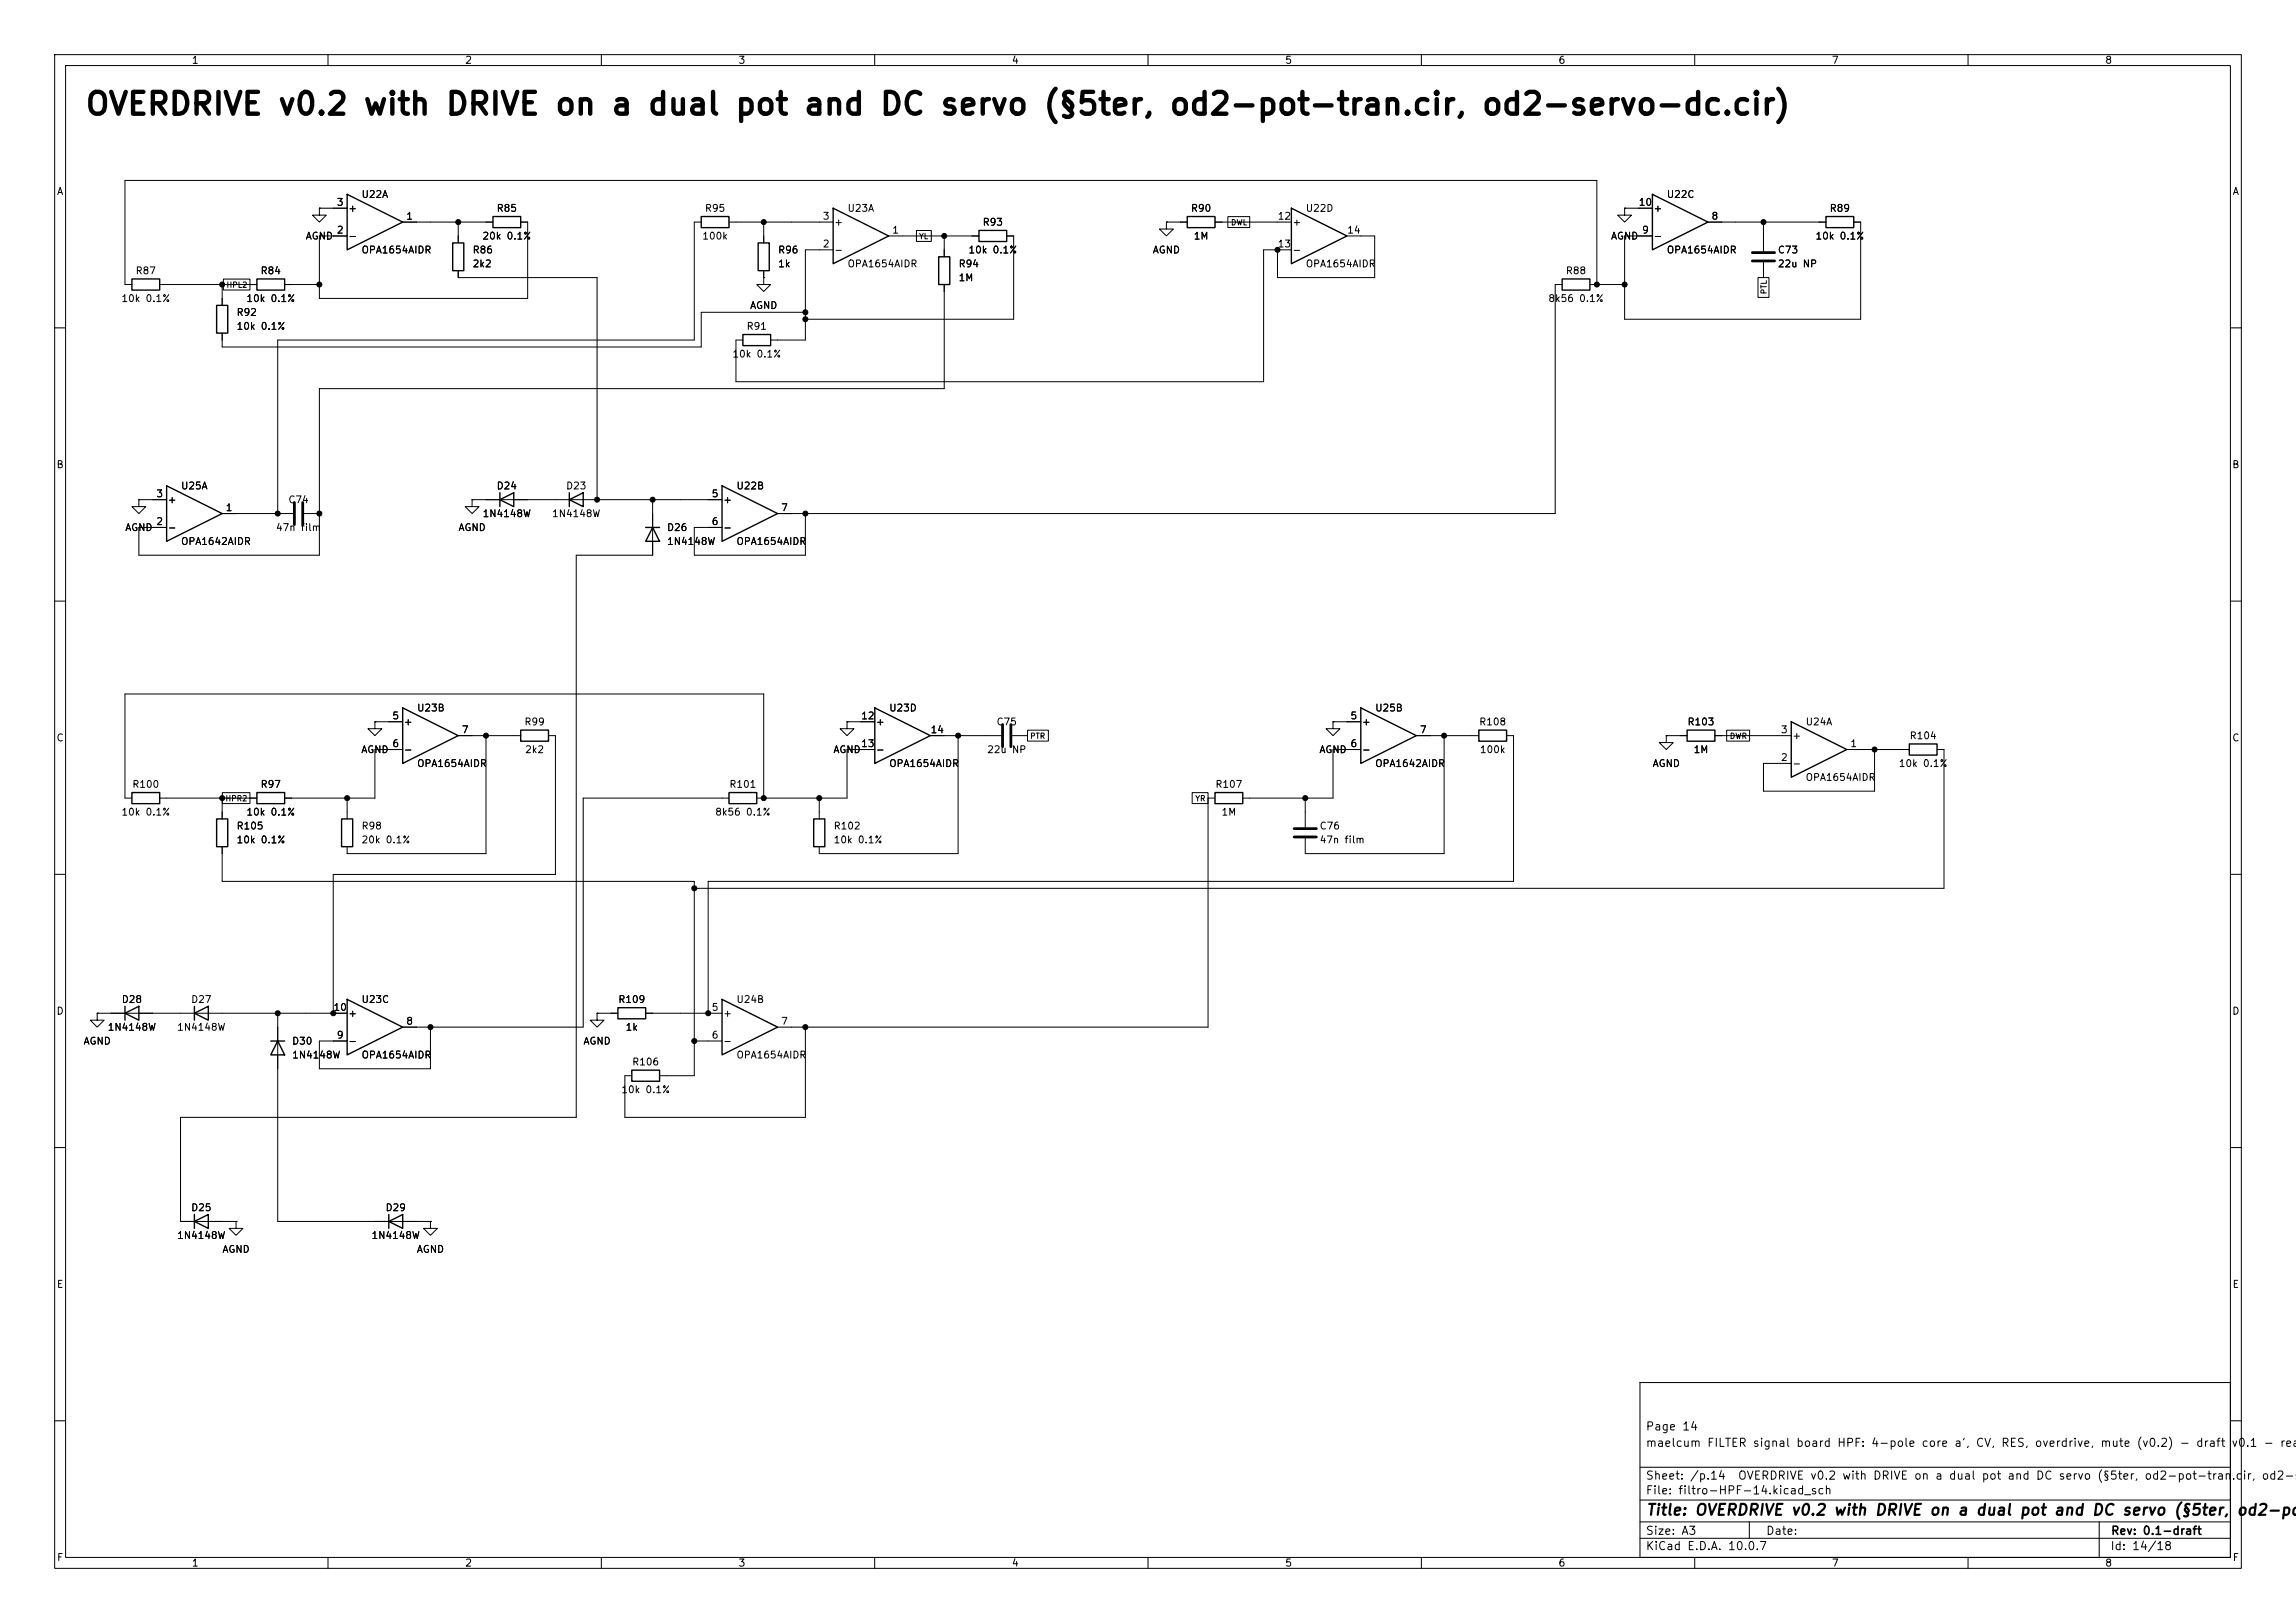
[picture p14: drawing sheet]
<svg xmlns="http://www.w3.org/2000/svg" width="420mm" height="297mm" viewBox="0 0 420 297" stroke-linecap="round" stroke-linejoin="round" font-family="sans-serif">
<defs><g id="words">
<text font-size="4" x="15.4" y="22">OVERDRIVE v0.2 with DRIVE on a dual pot and DC servo (§5ter, od2-pot-tran.cir, od2-servo-dc.cir)</text>
<g font-size="2">
<text x="301" y="277.8">Title: OVERDRIVE v0.2 with DRIVE on a dual pot and DC servo (§5ter,</text>
<text x="409" y="277.8">od2-pot</text>
</g>
<g font-size="1.5">
<text x="300.9" y="262.1">Page 14</text>
<text x="300.9" y="265.1">maelcum FILTER signal board HPF: 4-pole core a', CV, RES, overdrive, mute (v0.2) - draft</text>
<text x="408.1" y="265.1">v0.1 - read</text>
<text x="300.9" y="273.8">File: filtro-HPF-14.kicad_sch</text>
<text x="300.9" y="271.1">Sheet: /p.14</text>
<text x="317.8" y="271.1">OVERDRIVE v0.2 with DRIVE on a dual pot and DC servo (§5ter, od2-pot-tran.cir, od2-se</text>
<text x="300.9" y="281.2">Size: A3</text>
<text x="322.9" y="281.2">Date:</text>
<text x="386" y="281.2">Rev: 0.1-draft</text>
<text x="300.9" y="284">KiCad E.D.A. 10.0.7</text>
<text x="385.9" y="284">Id: 14/18</text>
</g>
<g font-size="1.3">
<text x="35" y="12">1</text>
<text x="85" y="12">2</text>
<text x="135" y="12">3</text>
<text x="185" y="12">4</text>
<text x="235" y="12">5</text>
<text x="285" y="12">6</text>
<text x="335" y="12">7</text>
<text x="385" y="12">8</text>
<text x="10.3" y="36">A</text>
<text x="408.3" y="36">A</text>
<text x="61.5" y="38">3</text>
<text x="63.6" y="39.1">+</text>
<text x="66" y="36.5">U22A</text>
<text x="74.2" y="40.5">1</text>
<text x="90.7" y="39.1">R85</text>
<text x="128.8" y="39.1">R95</text>
<text x="150.4" y="40.5">3</text>
<text x="152.5" y="41.6">+</text>
<text x="154.9" y="39.1">U23A</text>
<text x="179.6" y="41.6">R93</text>
<text x="217.7" y="39.1">R90</text>
<text x="233.6" y="40.5">12</text>
<text x="236.3" y="41.6">+</text>
<text x="238.7" y="39.1">U22D</text>
<text x="299.7" y="38">10</text>
<text x="302.4" y="39.1">+</text>
<text x="304.8" y="36.5">U22C</text>
<text x="313" y="40.5">8</text>
<text x="334.6" y="39.1">R89</text>
<text x="55.8" y="44.1">AGND</text>
<text x="61.5" y="43">2</text>
<text x="63.6" y="44.1">-</text>
<text x="66" y="46.7">OPA1654AIDR</text>
<text x="86.3" y="46.7">R86</text>
<text x="88.1" y="44.1">20k 0.1%</text>
<text x="128.4" y="44.1">100k</text>
<text x="142.2" y="46.7">R96</text>
<text x="150.4" y="45.6">2</text>
<text x="152.5" y="46.7">-</text>
<text x="163.1" y="43">1</text>
<text x="177" y="46.7">10k 0.1%</text>
<text x="210.8" y="46.7">AGND</text>
<text x="218.3" y="44.1">1M</text>
<text x="233.6" y="45.6">13</text>
<text x="236.3" y="46.7">-</text>
<text x="246.3" y="43">14</text>
<text x="294.6" y="44.1">AGND</text>
<text x="300.3" y="43">9</text>
<text x="302.4" y="44.1">-</text>
<text x="304.8" y="46.7">OPA1654AIDR</text>
<text x="325.1" y="46.7">C73</text>
<text x="332" y="44.1">10k 0.1%</text>
<text x="24.7" y="50.5">R87</text>
<text x="47.6" y="50.5">R84</text>
<text x="86.3" y="49.2">2k2</text>
<text x="142.2" y="49.2">1k</text>
<text x="154.9" y="49.2">OPA1654AIDR</text>
<text x="175.2" y="49.2">R94</text>
<text x="175.2" y="51.8">1M</text>
<text x="238.7" y="49.2">OPA1654AIDR</text>
<text x="286.3" y="50.5">R88</text>
<text x="325.1" y="49.2">22u NP</text>
<text x="22.1" y="55.6">10k 0.1%</text>
<text x="43.2" y="58.1">R92</text>
<text x="45" y="55.6">10k 0.1%</text>
<text x="137.1" y="56.8">AGND</text>
<text x="283.1" y="55.6">8k56 0.1%</text>
<text x="43.2" y="60.7">10k 0.1%</text>
<text x="133.9" y="65.7">10k 0.1%</text>
<text x="136.5" y="60.7">R91</text>
<text x="10.2" y="86">B</text>
<text x="33" y="89.9">U25A</text>
<text x="90.7" y="89.9">D24</text>
<text x="103.4" y="89.9">D23</text>
<text x="134.6" y="89.9">U22B</text>
<text x="408.2" y="86">B</text>
<text x="28.5" y="91.3">3</text>
<text x="30.6" y="92.4">+</text>
<text x="41.2" y="93.8">1</text>
<text x="52.6" y="92.4">C74</text>
<text x="88.2" y="94.9">1N4148W</text>
<text x="100.9" y="94.9">1N4148W</text>
<text x="130.1" y="91.3">5</text>
<text x="132.2" y="92.4">+</text>
<text x="142.8" y="93.8">7</text>
<text x="22.8" y="97.5">AGND</text>
<text x="28.5" y="96.4">2</text>
<text x="30.6" y="97.5">-</text>
<text x="33" y="100">OPA1642AIDR</text>
<text x="50.4" y="97.5">47n film</text>
<text x="83.8" y="97.5">AGND</text>
<text x="121.9" y="97.5">D26</text>
<text x="121.9" y="100">1N4148W</text>
<text x="130.1" y="96.4">6</text>
<text x="132.2" y="97.5">-</text>
<text x="134.6" y="100">OPA1654AIDR</text>
<text x="71.7" y="131.9">5</text>
<text x="76.2" y="130.5">U23B</text>
<text x="157.4" y="131.9">12</text>
<text x="162.5" y="130.5">U23D</text>
<text x="246.9" y="131.9">5</text>
<text x="251.4" y="130.5">U25B</text>
<text x="10.2" y="136">C</text>
<text x="71.7" y="137">6</text>
<text x="73.8" y="133">+</text>
<text x="84.4" y="134.5">7</text>
<text x="95.8" y="133">R99</text>
<text x="157.4" y="137">13</text>
<text x="160.1" y="133">+</text>
<text x="170.1" y="134.5">14</text>
<text x="182.2" y="133">C75</text>
<text x="246.9" y="137">6</text>
<text x="249" y="133">+</text>
<text x="259.6" y="134.5">7</text>
<text x="270.5" y="133">R108</text>
<text x="308.6" y="133">R103</text>
<text x="325.7" y="134.5">3</text>
<text x="327.8" y="135.6">+</text>
<text x="330.2" y="133">U24A</text>
<text x="338.4" y="137">1</text>
<text x="349.2" y="135.6">R104</text>
<text x="408.2" y="136">C</text>
<text x="66" y="138.1">AGND</text>
<text x="73.8" y="138.1">-</text>
<text x="76.2" y="140.7">OPA1654AIDR</text>
<text x="95.9" y="138.1">2k2</text>
<text x="152.3" y="138.1">AGND</text>
<text x="160.1" y="138.1">-</text>
<text x="162.5" y="140.7">OPA1654AIDR</text>
<text x="180.5" y="138.1">22u NP</text>
<text x="241.2" y="138.1">AGND</text>
<text x="249" y="138.1">-</text>
<text x="251.4" y="140.7">OPA1642AIDR</text>
<text x="270.6" y="138.1">100k</text>
<text x="302.2" y="140.7">AGND</text>
<text x="309.7" y="138.1">1M</text>
<text x="325.7" y="139.6">2</text>
<text x="327.8" y="140.7">-</text>
<text x="330.2" y="143.2">OPA1654AIDR</text>
<text x="347.2" y="140.7">10k 0.1%</text>
<text x="22.1" y="149.6">10k 0.1%</text>
<text x="24.1" y="144.5">R100</text>
<text x="45" y="149.6">10k 0.1%</text>
<text x="47.6" y="144.5">R97</text>
<text x="130.7" y="149.6">8k56 0.1%</text>
<text x="133.3" y="144.5">R101</text>
<text x="222.2" y="144.5">R107</text>
<text x="223.3" y="149.6">1M</text>
<text x="43.2" y="152.1">R105</text>
<text x="43.2" y="154.6">10k 0.1%</text>
<text x="66" y="152.1">R98</text>
<text x="66" y="154.6">20k 0.1%</text>
<text x="152.4" y="152.1">R102</text>
<text x="152.4" y="154.6">10k 0.1%</text>
<text x="241.3" y="152.1">C76</text>
<text x="241.3" y="154.6">47n film</text>
<text x="10.2" y="186">D</text>
<text x="22.2" y="183.8">D28</text>
<text x="34.9" y="183.8">D27</text>
<text x="60.9" y="185.3">10</text>
<text x="66" y="183.8">U23C</text>
<text x="113" y="183.8">R109</text>
<text x="130.1" y="185.3">5</text>
<text x="134.6" y="183.8">U24B</text>
<text x="408.2" y="186">D</text>
<text x="15.2" y="191.5">AGND</text>
<text x="19.6" y="188.9">1N4148W</text>
<text x="32.3" y="188.9">1N4148W</text>
<text x="53.3" y="191.5">D30</text>
<text x="61.5" y="190.4">9</text>
<text x="63.6" y="191.5">-</text>
<text x="63.6" y="186.4">+</text>
<text x="74.2" y="187.8">8</text>
<text x="106.6" y="191.5">AGND</text>
<text x="114.3" y="188.9">1k</text>
<text x="130.1" y="190.4">6</text>
<text x="132.2" y="186.4">+</text>
<text x="132.2" y="191.5">-</text>
<text x="142.8" y="187.8">7</text>
<text x="53.3" y="194">1N4148W</text>
<text x="66" y="194">OPA1654AIDR</text>
<text x="115.5" y="195.3">R106</text>
<text x="134.6" y="194">OPA1654AIDR</text>
<text x="113.5" y="200.4">10k 0.1%</text>
<text x="34.9" y="221.9">D25</text>
<text x="70.4" y="221.9">D29</text>
<text x="32.3" y="227">1N4148W</text>
<text x="67.8" y="227">1N4148W</text>
<text x="40.6" y="229.6">AGND</text>
<text x="76.1" y="229.6">AGND</text>
<text x="10.3" y="236">E</text>
<text x="408.3" y="236">E</text>
<text x="10.3" y="286">F</text>
<text x="35" y="287">1</text>
<text x="85" y="287">2</text>
<text x="135" y="287">3</text>
<text x="185" y="287">4</text>
<text x="235" y="287">5</text>
<text x="285" y="287">6</text>
<text x="335" y="287">7</text>
<text x="385" y="287">8</text>
<text x="408.3" y="286">F</text>
</g>
<g font-size="1">
<text x="225.1" y="41.5">DWL</text>
<text x="168" y="44">YL</text>
<text x="41.3" y="52.9">HPL2</text>
<text x="323.4" y="53.9" transform="rotate(-90 323.4 53.9)">PTL</text>
<text x="188.3" y="135.4">PTR</text>
<text x="316.3" y="135.4">DWR</text>
<text x="41.1" y="146.9">HPR2</text>
<text x="218.5" y="146.9">YR</text>
</g>
</g></defs>
<g fill="none" stroke="#000" stroke-width=".18">
<path d="M10 10h400v277h-400zM12 12h396v273h-396zM60 10v2M110 10v2M160 10v2M210 10v2M260 10v2M310 10v2M360 10v2M58.4 38.1v1.3h1.3l-1.3 1.2-1.3-1.2h1.3M58.4 38.1h.1M58.4 38.1h5.1"/>
<path d="M224.6 39.6h4v2h-4zM297.2 38.1v1.3h1.2l-1.2 1.2-1.3-1.2h1.3M297.2 38.1h.1M297.2 38.1h5.1M24.1 52.1h-1.2v-19.1h269.2v19.1M29.2 52.1h17.8M40.6 52.1v3.8M40.9 51.1h4.8v2h-4.8zM52.1 52.1h6.3M73.7 40.6h16.5M83.8 40.6v3.9M83.8 49.5v1.3h25.4v40.6"/>
<path d="M95.2 40.6h1.3v14h-38.1v-11.4h5.1M128.3 40.6h-1.3v21.6h-76.2v31.8M133.3 40.6h19.1M139.7 50.8v1.3h1.3l-1.3 1.2-1.3-1.2h1.3M139.7 50.8h.1M139.7 40.6v3.9M139.7 49.5v1.3M147.3 57.2h-19v6.3h-87.7v-2.5M152.4 45.7h-5.1v16.5h-6.3M162.6 43.2h16.5M167.6 42.2h2.8v2h-2.8zM172.7 52.1v19h-114.3v30.5h-33v-5.1h5.1"/>
<path d="M172.7 43.2v3.8M184.1 43.2h1.3v15.2h-38.1M213.4 40.6v1.3h1.2l-1.2 1.3-1.3-1.3h1.3M213.4 40.6h.1M213.4 40.6h3.8M222.2 40.6h14M236.2 45.7h-5.1v24.2h-96.5v-7.7h1.3M246.4 43.2h5.1v7.6h-17.8v-5.1M285.7 52.1h-1.2v41.9h-142.3M290.8 52.1h6.4M312.4 40.6h21.6M321.6 50.8h2v3.6h-2z"/>
<path d="M322.6 40.6v5.4M322.6 48v2.8M339.1 40.6h1.3v17.8h-43.2v-15.2h5.1M10 60h2M408 60h2M25.4 91.4v1.3h1.3l-1.3 1.3-1.3-1.3h1.3M25.4 91.4h.1M25.4 91.4h5.1M40.6 94h13M55.6 94h2.8M86.4 91.4v1.3h1.2l-1.2 1.3-1.3-1.3h1.3M86.4 91.4h.1"/>
<path d="M86.4 91.4h45.7M119.4 91.4v10.2h-14v102.9h-72.4v19h10.2M147.3 94v7.6h-20.3v-5.1h5.1M10 110h2M408 110h2M68.6 132.1v1.3h1.2l-1.2 1.2-1.3-1.2h1.3M68.6 132.1h.1M68.6 132.1h5.1M73.7 137.2h-5.1v8.9h-16.5M83.8 134.6h11.4M88.9 134.6v21.6h-25.4v-1.3M100.3 134.6h1.3v25.4h-40.6v25.4"/>
<path d="M154.9 132.1v1.3h1.3l-1.3 1.2-1.2-1.2h1.2M154.9 132.1h.1M154.9 132.1h5.1M160 137.2h-5.1v8.9h-16.5M170.2 134.6h12.9M175.3 134.6v21.6h-25.4v-1.3M185.2 134.6h2.8M188 133.6h3.8v2h-3.8zM243.8 132.1v1.3h1.3l-1.3 1.2-1.2-1.2h1.2M243.8 132.1h.1M243.8 132.1h5.1M248.9 137.2h-5.1v8.9h-16.5"/>
<path d="M259.1 134.6h11.4M264.2 134.6v21.6h-25.4v-2.8M275.6 134.6h1.3v26.7h-147.4v24.1M304.8 134.6v1.3h1.3l-1.3 1.3-1.3-1.3h1.3M304.8 134.6h.1M304.8 134.6h3.8M313.7 134.6h14M315.8 133.6h4.2v2h-4.2zM337.8 137.2h11.4M342.9 137.2v7.6h-20.3v-5.1h5.1M354.3 137.2h1.3v25.4h-228.6M10 160h2"/>
<path d="M24.1 146.1h-1.2v-19.1h116.8v19.1M29.2 146.1h17.8M40.6 146.1v3.8M40.6 154.9v6.4h86.4v35.6h-6.4M40.7 145h5v2.1h-5zM63.5 146.1v3.8M133.3 146.1h-26.6v41.9h-33M149.9 146.1v3.8M218.1 145h2.9v2.1h-2.9zM221 146.1h1.2M221 146.1v41.9h-78.8M238.8 146.1v5.3"/>
<path d="M408 160h2M17.8 185.4v1.3h1.2l-1.2 1.3-1.3-1.3h1.3M17.8 185.4h.1M17.8 185.4h45.7M50.8 185.4v38.1h27.9M78.7 188v7.6h-20.3v-5.1h5.1M109.2 185.4v1.3h1.3l-1.3 1.3-1.3-1.3h1.3M109.2 185.4h.1M109.2 185.4h3.8M118.1 185.4h14M127 190.5h5.1M147.3 188v16.5h-33v-7.6h1.3"/>
<path d="M10 210h2M408 210h2M43.2 223.5v1.3h1.2l-1.2 1.3-1.3-1.3h1.3M43.2 223.5h.1M78.7 223.5v1.3h1.3l-1.3 1.3-1.2-1.3h1.2M78.7 223.5h.1M300 253h108v32h-108zM10 260h2M300 278.5h108M300 274.5h108M300 268.5h108M320 278.5v3"/>
<path d="M384 278.5v6.5M408 260h2M60 285v2M110 285v2M160 285v2M210 285v2M260 285v2M300 281.5h108M310 285v2M360 285v2"/>
</g>
<path d="M320.5 46.2h4.1M320.5 47.8h4.1M53.8 91.9v4.1M55.4 91.9v4.1M183.4 132.6v4.1M184.9 132.6v4.1M236.7 151.6h4.1M236.7 153.2h4.1" fill="none" stroke="#000" stroke-width=".51"/>
<g fill="none" stroke="#000" stroke-width=".25">
<path d="M63.5 35.6l10.2 5-10.2 5.1zM90.2 39.6h5v2.1h-5zM128.3 39.6h5v2.1h-5zM152.4 38.1l10.2 5.1-10.2 5.1zM217.2 39.6h5v2.1h-5zM236.2 38.1l10.2 5.1-10.2 5.1zM302.3 35.6l10.1 5-10.1 5.1zM334 39.6h5.1v2.1h-5.1zM24.1 51.1h5.1v2h-5.1zM39.6 55.9h2.1v5.1h-2.1zM47 51.1h5.1v2h-5.1zM82.8 44.5h2v5h-2z"/>
<path d="M138.7 44.5h2v5h-2zM171.7 47h2v5.1h-2zM179.1 42.2h5v2h-5zM285.7 51.1h5.1v2h-5.1zM135.9 61.2h5.1v2h-5.1zM30.5 88.9l10.1 5.1-10.1 5.1zM91.4 91.4l2.6-1.2v2.5zM91.4 90.2v2.5M104.1 91.4l2.6-1.2v2.5zM104.1 90.2v2.5M118.1 96.5h2.5M119.4 96.5l1.2 2.6h-2.5z"/>
<path d="M132.1 88.9l10.1 5.1-10.1 5.1zM73.7 129.5l10.1 5.1-10.1 5.1zM95.2 133.6h5.1v2h-5.1zM160 129.5l10.2 5.1-10.2 5.1zM248.9 129.5l10.2 5.1-10.2 5.1zM270.5 133.6h5.1v2h-5.1zM308.6 133.6h5.1v2h-5.1zM327.7 132.1l10.1 5.1-10.1 5zM349.2 136.1h5.1v2.1h-5.1zM24.1 145h5.1v2.1h-5.1zM39.6 149.9h2.1v5h-2.1zM47 145h5.1v2.1h-5.1z"/>
<path d="M62.5 149.9h2v5h-2zM133.3 145h5.1v2.1h-5.1zM148.8 149.9h2.1v5h-2.1zM222.2 145h5.1v2.1h-5.1zM22.9 185.4l2.5-1.2v2.5zM22.9 184.2v2.5M35.6 185.4l2.5-1.2v2.5zM35.6 184.2v2.5M49.5 190.5h2.6M50.8 190.5l1.3 2.5h-2.6zM63.5 182.9l10.2 5.1-10.2 5zM113 184.4h5.1v2h-5.1z"/>
<path d="M115.6 195.8h5v2.1h-5zM132.1 182.9l10.1 5.1-10.1 5zM35.6 223.5l2.5-1.3v2.6zM35.6 222.2v2.6M71.1 223.5l2.6-1.3v2.6zM71.1 222.2v2.6"/>
</g>
<g fill="#000" stroke="#000" stroke-width=".18">
<circle cx="40.6" cy="52.1" r=".46"/>
<circle cx="58.4" cy="52.1" r=".46"/>
<circle cx="83.8" cy="40.6" r=".46"/>
<circle cx="139.7" cy="40.6" r=".46"/>
<circle cx="147.3" cy="58.4" r=".46"/>
<circle cx="147.3" cy="57.2" r=".46"/>
<circle cx="172.7" cy="43.2" r=".46"/>
<circle cx="233.7" cy="45.7" r=".46"/>
<circle cx="292.1" cy="52.1" r=".46"/>
<circle cx="297.2" cy="52.1" r=".46"/>
<circle cx="322.6" cy="40.6" r=".46"/>
<circle cx="50.8" cy="94" r=".46"/>
<circle cx="58.4" cy="94" r=".46"/>
<circle cx="109.2" cy="91.4" r=".46"/>
<circle cx="119.4" cy="91.4" r=".46"/>
<circle cx="147.3" cy="94" r=".46"/>
<circle cx="88.9" cy="134.6" r=".46"/>
<circle cx="175.3" cy="134.6" r=".46"/>
<circle cx="264.2" cy="134.6" r=".46"/>
<circle cx="342.9" cy="137.2" r=".46"/>
<circle cx="40.6" cy="146.1" r=".46"/>
<circle cx="63.5" cy="146.1" r=".46"/>
<circle cx="139.7" cy="146.1" r=".46"/>
<circle cx="149.9" cy="146.1" r=".46"/>
<circle cx="238.8" cy="146.1" r=".46"/>
<circle cx="127" cy="162.6" r=".46"/>
<circle cx="50.8" cy="185.4" r=".46"/>
<circle cx="61" cy="185.4" r=".46"/>
<circle cx="78.7" cy="188" r=".46"/>
<circle cx="127" cy="190.5" r=".46"/>
<circle cx="129.5" cy="185.4" r=".46"/>
<circle cx="147.3" cy="188" r=".46"/>
</g>
<use href="#words"/>
</svg>
